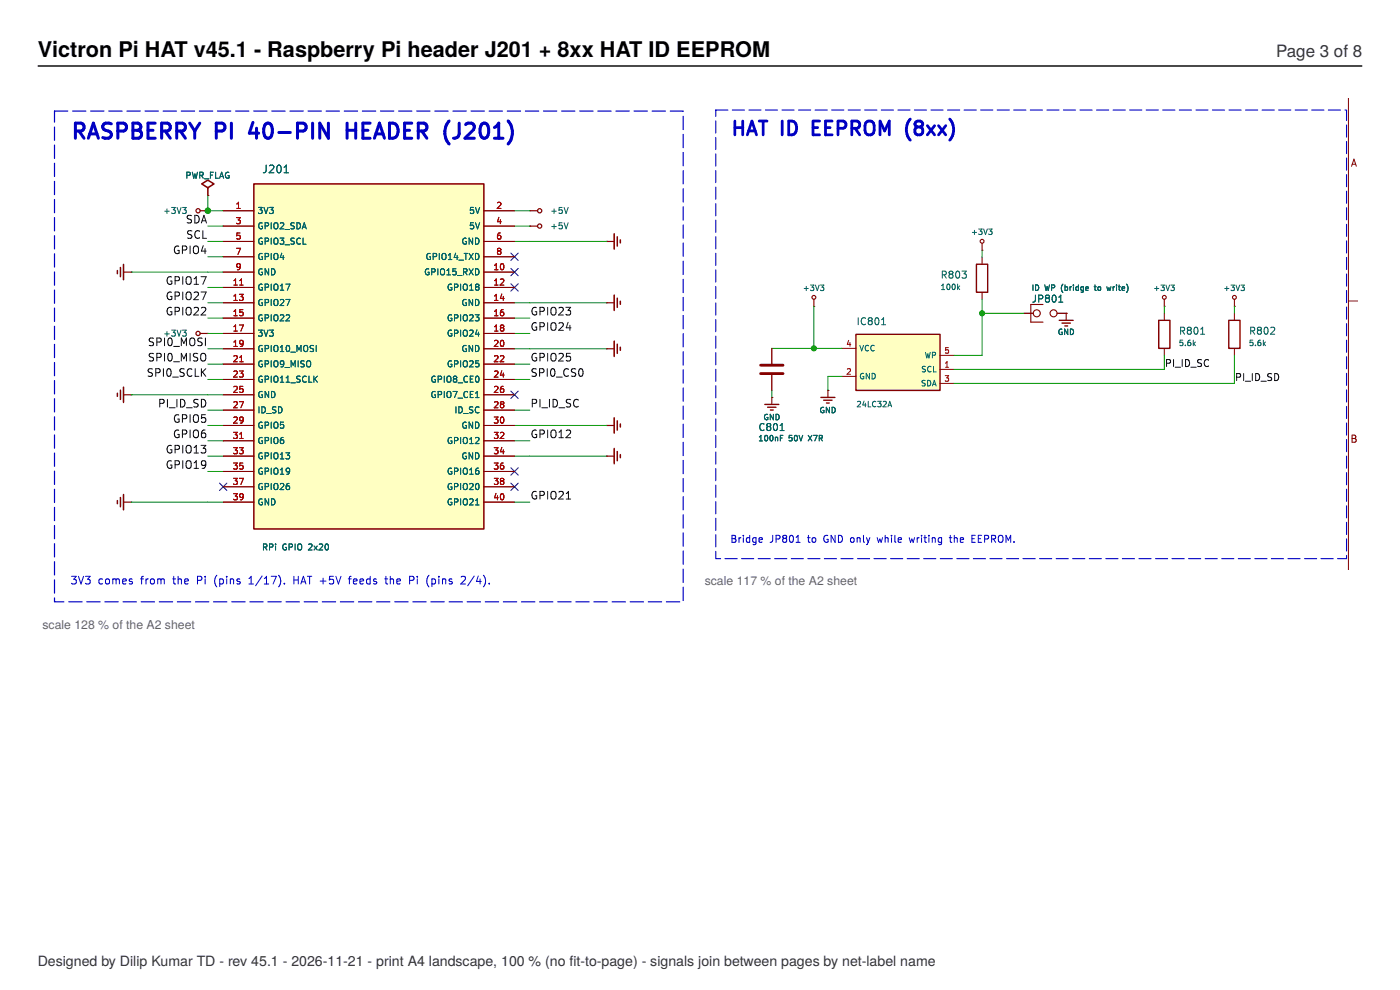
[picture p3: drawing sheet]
<svg xmlns="http://www.w3.org/2000/svg" width="297mm" height="210mm" viewBox="0 0 297 210" stroke-linecap="round" stroke-linejoin="round" font-family="sans-serif">
<defs><g id="words">
<text font-size="4.6" x="8" y="12">Victron Pi HAT v45.1 - Raspberry Pi header J201 + 8xx HAT ID EEPROM</text>
<text font-size="3.6" fill="#333" x="270.7" y="12">Page 3 of 8</text>
<text font-size="3" fill="#333" x="8" y="205">Designed by Dilip Kumar TD - rev 45.1 - 2026-11-21 - print A4 landscape, 100 % (no fit-to-page) - signals join between pages by net-label name</text>
<g font-size="2.6" fill="#666">
<text x="149.5" y="124">scale 117 % of the A2 sheet</text>
<text x="9" y="133.4">scale 128 % of the A2 sheet</text>
</g>
</g></defs>
<path d="M8 14h281" fill="none" stroke="#000" stroke-width=".3"/>
<path d="M24.9 83.4v.7M25.6 82.8v1.9M26.2 82.1v3.3M24.9 106.2v.6M25.6 105.5v2M26.2 104.9v3.2" fill="none" stroke="#840000" stroke-width=".32"/>
<path d="M26.2 83.7h1.6M26.2 106.5h1.6" fill="none" stroke="#840000" stroke-width=".26"/>
<path d="M27.8 83.7h.1M27.8 106.5h.1" fill="none" stroke="#840000" stroke-width=".21"/>
<path d="M53.9 39h48.7v73.2h-48.7z" fill="#ffffc2" stroke="#840000" stroke-width=".33"/>
<g fill="none" stroke="#840000" stroke-width=".21">
<path d="M286.1 20.9v100M286.7 35.3l.5-1.5 .5 1.5M286.9 34.8h.7M27.8 57.7h.1M44.1 44.7h.1M44.1 41.5h.1M47.3 44.7h6.6M47.3 57.7h6.6M47.3 48h6.6M47.3 51.2h6.6M47.3 54.5h6.6M102.6 44.7h6.6"/>
<path d="M102.6 57.7h6.6M102.6 48h6.6M102.6 51.2h6.6M102.6 54.5h6.6M112.4 48h.1M112.4 44.7h.1M128.7 51.2h.1M208.3 53.1h.1M208.3 54.6v1.5M44.1 70.7h.1M47.3 61h6.6M47.3 64.2h6.6"/>
<path d="M47.3 67.5h6.6M47.3 70.7h6.6M47.3 74h6.6M47.3 77.2h6.6M102.6 61h6.6M102.6 64.2h6.6M102.6 67.5h6.6M102.6 70.7h6.6M102.6 74h6.6M102.6 77.2h6.6M128.7 64.2h.1M128.7 74h.1"/>
<path d="M172.7 65h.1M208.3 62v1.5M217.3 66.5h1.9M224.3 66.5h1.9M226.2 66.5h.1M247 65h.1M247 66.5v1.4M247 73.9v1.5M261.9 65h.1M261.9 66.5v1.4M261.9 73.9v1.5M286.1 63.8h2"/>
<path d="M47.3 80.5h6.6M47.3 83.7h6.6M47.3 87h6.6M47.3 90.3h6.6M47.3 93.5h6.6M47.3 96.8h6.6M102.6 80.5h6.6M102.6 83.7h6.6M102.6 87h6.6M102.6 90.3h6.6M102.6 93.5h6.6M102.6 96.8h6.6"/>
<path d="M128.7 90.3h.1M128.7 96.8h.1M163.7 84.3h.1M175.6 82.8h.1M286.8 92.3h.5l.3 .3-.3 .4 .3 .2 .1 .3-.3 .3h-.6zM286.8 93h.5M47.3 100h6.6M47.3 103.3h6.6M47.3 106.5h6.6M102.6 100h6.6M102.6 103.3h6.6M102.6 106.5h6.6"/>
</g>
<g fill="none" stroke="#006464" stroke-width=".21">
<path d="M39.6 37.2l.6-.1 .1-.4-.7-.2v1.3M40.8 36.5l.3 1.3 .2-.9 .3 .9 .3-1.3M42.4 37.2l.6-.1 .1-.4-.7-.2v1.3M42.7 37.2l.4 .6M43.4 37.9h.9M44.6 37.1h.5M45.3 36.5h-.7v1.3M45.7 36.5v1.3h.6M46.6 37.8l.4-1.3 .4 1.3M46.7 37.4h.6M48.5 36.6a.58 .58 0 0 0-.7 .6 .58 .58 0 0 0 .8 .5v-.4h-.2M56.5 35v1.2a.52 .52 0 0 1-.6 .5"/>
<path d="M57.2 35.2l.6-.2 .2 .2 .1 .3-1 1.2h1M59 35.1l.1-.1a.87 .87 0 0 1 .6 .8 .87 .87 0 0 1-.6 .9 1.08 1.08 0 0 1-.1-1.6zM60.3 35.5l.4-.5v1.7M60.3 36.7h.9M34.9 44.8h1M35.4 44.3v1M36.4 44h.8l-.4 .5 .3 .1v.6l-.2 .1-.5-.1M37.6 44l.4 1.3 .4-1.3M38.7 44h.8l-.4 .5 .3 .1v.6l-.1 .1-.6-.1M54.8 44h.8l-.4 .5 .4 .1v.6l-.2 .1-.6-.1M55.6 57.1a.59 .59 0 0 0-.7 .6 .59 .59 0 0 0 .8 .5v-.4h-.3M55.6 47.3a.59 .59 0 0 0-.7 .6 .59 .59 0 0 0 .8 .5v-.4h-.3"/>
<path d="M55.6 50.6a.59 .59 0 0 0-.7 .6 .59 .59 0 0 0 .8 .5v-.5h-.3M55.6 53.8a.59 .59 0 0 0-.7 .6 .59 .59 0 0 0 .8 .5v-.4h-.3M56 44l.4 1.3 .5-1.3M56.2 47.9h.7v-.5l-.7-.1v1.3M56.2 51.2l.7-.1v-.5l-.7-.1v1.3M56.2 54.4h.7v-.5l-.7-.1v1.3M57 57v1.3l-.8-1.3v1.3M57.2 44h.8l-.5 .5 .4 .1v.6l-.2 .1-.5-.1M57.5 47.3v1.3M57.5 50.5v1.3M57.5 53.8v1.3M57.6 57a.66 .66 0 0 1 .8 .7 .66 .66 0 0 1-.8 .6z"/>
<path d="M58.2 47.4l.2-.1a.44 .44 0 0 1 .6 .4v.4a.43 .43 0 0 1-.5 .5 .43 .43 0 0 1-.4-.5zM58.2 50.7l.2-.2a.44 .44 0 0 1 .6 .4v.5a.43 .43 0 0 1-.5 .4 .43 .43 0 0 1-.4-.4zM58.2 53.9l.2-.1a.44 .44 0 0 1 .6 .4v.4a.43 .43 0 0 1-.5 .5 .43 .43 0 0 1-.4-.5zM59.4 50.5h.8l-.4 .5 .3 .1v.6l-.1 .1-.6-.1M59.5 47.4l.5-.1 .2 .3-.8 1h.8M59.8 53.7l-.3 .9h.8M60.1 54.2v.9M60.5 48.7h.9M60.5 51.9h.9M62.4 50.6l-.5-.1-.1 .1v.4l.5 .2 .1 .4-.2 .2-.5-.1M62.4 47.3h-.5l-.1 .1v.3l.5 .3 .1 .3-.2 .3-.5-.1M63 47.3a.66 .66 0 0 1 .7 .6 .66 .66 0 0 1-.7 .7z"/>
<path d="M63.7 50.6a.58 .58 0 0 0-.8 .6 .58 .58 0 0 0 .8 .5M64.1 48.6l.4-1.3 .5 1.3M64.2 48.2h.7M64.3 50.5v1.3h.6M91 57.1a.59 .59 0 0 0-.8 .6 .59 .59 0 0 0 .8 .5v-.4h-.2M91.3 53.8a.59 .59 0 0 0-.8 .6 .59 .59 0 0 0 .8 .5v-.4h-.2M91.6 57.7l.6-.1 .1-.5-.7-.1v1.3M91.9 54.4h.6l.1-.5-.7-.1v1.3M92.9 57v1.3M93.2 53.8v1.3M93.6 57.1l.2-.1a.44 .44 0 0 1 .5 .4v.5a.43 .43 0 0 1-.4 .4 .43 .43 0 0 1-.5-.4zM93.9 53.8h.2a.44 .44 0 0 1 .5 .4v.4a.43 .43 0 0 1-.4 .5 .43 .43 0 0 1-.4-.5z"/>
<path d="M94.8 58.3h.7M94.8 57.4l.4-.4v1.3M95.1 55.1h.8M95.1 54.1l.4-.3v1.3M96.7 53.7l-.3 .9h.8M96.7 57h-.6l-.1 .6h.7v.6l-.2 .1-.5-.1M97 54.2v.9M97 58.4h1M97.3 55.2h1M98.3 57.7l.7-.1v-.5l-.7-.1v1.3M98.5 53.8h.7M98.6 57.7l.5 .6"/>
<path d="M98.8 53.8v1.3M98.9 50.6a.59 .59 0 0 0-.8 .6 .59 .59 0 0 0 .9 .5v-.5h-.3M99.5 57l.9 1.3M99.5 53.8l.9 1.3M100.3 50.5v1.3l-.8-1.3v1.3M100.4 57l-.9 1.3M100.4 53.8l-.9 1.3M100.4 44h-.6v.6h.6v.6l-.1 .1-.5-.1M100.4 47.3h-.6v.6l.6-.1v.6l-.1 .2-.5-.2M100.9 57a.66 .66 0 0 1 .7 .7 .66 .66 0 0 1-.7 .6zM100.9 50.5a.66 .66 0 0 1 .7 .7 .66 .66 0 0 1-.7 .6zM100.9 53.8a.66 .66 0 0 1 .7 .6 .66 .66 0 0 1-.7 .7z"/>
<path d="M100.9 44l.4 1.3 .4-1.3M100.9 47.3l.4 1.3 .4-1.3M117.1 44.8h.9M117.1 48.1h.9M117.5 44.3v1M117.5 47.6v.9M119.2 44h-.6v.6h.6v.6l-.1 .1-.5-.1M119.2 47.3h-.6v.6l.6-.1v.6l-.1 .1-.5-.1M119.7 47.3l.4 1.2 .4-1.2M119.7 44l.4 1.3 .4-1.3M199.9 58.3l.7-.1 .2-.2-.1-.3-.8-.2v1.5M200.3 58.3l.5 .7"/>
<path d="M201.6 58.2l-.3-.3 .3-.4 .4 .1 .2 .2-.3 .4M201.6 58.2l-.3 .2 .1 .5 .2 .1 .4-.1 .2-.2-.1-.4-.2-.1M201.6 58.2h.3M202.9 57.6l.2-.1a.79 .79 0 0 1 .5 .8 .79 .79 0 0 1-.5 .7 .99 .99 0 0 1-.2-1.4zM204.1 57.5h.9l-.5 .6 .4 .1v.7l-.2 .1-.6-.1M206.3 49.3h.9M206.7 48.9v.8M207.6 48.6h.7l-.3 .4 .3 .1v.5l-.2 .1-.5-.1M208.7 48.6l.4 1.1 .4-1.1M209.7 48.6h.8l-.4 .4 .3 .1v.5l-.2 .1-.5-.1M34.9 70.8h1M35.4 70.3v1"/>
<path d="M36.4 70h.8l-.4 .5 .3 .1v.6l-.2 .1-.5-.1M37.6 70l.4 1.3 .4-1.3M38.7 70h.8l-.4 .5 .3 .1v.6l-.1 .1-.6-.1M54.8 70h.8l-.4 .5 .4 .1v.6l-.2 .1-.6-.1M55.6 60.3a.59 .59 0 0 0-.7 .6 .59 .59 0 0 0 .8 .5v-.4h-.3M55.6 63.6a.59 .59 0 0 0-.7 .6 .59 .59 0 0 0 .8 .5v-.4h-.3M55.6 66.8a.59 .59 0 0 0-.7 .6 .59 .59 0 0 0 .8 .5v-.4h-.3M55.6 73.3a.59 .59 0 0 0-.7 .6 .59 .59 0 0 0 .8 .6v-.5h-.3M55.6 76.6a.59 .59 0 0 0-.7 .6 .59 .59 0 0 0 .8 .5v-.4h-.3M55.6 79.8a.59 .59 0 0 0-.7 .6 .59 .59 0 0 0 .8 .6v-.5h-.3M56 70l.4 1.3 .5-1.3M56.2 60.9h.7v-.5l-.7-.1v1.3"/>
<path d="M56.2 64.2l.7-.1v-.5l-.7-.1v1.3M56.2 67.5l.7-.1v-.5l-.7-.1v1.3M56.2 74l.7-.1v-.5l-.7-.1v1.3M56.2 77.2l.7-.1v-.4l-.7-.2v1.3M57.2 70h.8l-.5 .5 .4 .1v.6l-.2 .1-.5-.1M57.5 60.3v1.3M57.5 63.5v1.3M57.5 66.8v1.3M57.5 73.3v1.3M57.5 76.5v1.3M57.5 79.8v1.3M58.2 60.4l.2-.1a.44 .44 0 0 1 .6 .4v.4a.43 .43 0 0 1-.5 .5 .43 .43 0 0 1-.4-.5z"/>
<path d="M58.2 63.7l.2-.2a.44 .44 0 0 1 .6 .4v.5a.43 .43 0 0 1-.5 .4 .43 .43 0 0 1-.4-.4zM58.2 67l.2-.2a.44 .44 0 0 1 .6 .4v.4a.43 .43 0 0 1-.5 .5 .43 .43 0 0 1-.4-.5zM58.2 73.5l.2-.2a.44 .44 0 0 1 .6 .4v.4a.43 .43 0 0 1-.5 .5 .43 .43 0 0 1-.4-.5zM58.2 76.7l.2-.2a.44 .44 0 0 1 .6 .5v.4a.43 .43 0 0 1-.5 .4 .43 .43 0 0 1-.4-.4zM58.2 80l.2-.2a.44 .44 0 0 1 .6 .4v.4a.43 .43 0 0 1-.5 .5 .43 .43 0 0 1-.4-.5zM59.5 61.6h.7M59.5 60.6l.3-.3v1.3M59.5 73.6l.3-.3v1.3M59.5 63.6l.5-.1 .2 .4-.8 .9h.8M59.5 66.9l.5-.1 .2 .3-.8 1h.8M59.5 74.6h.7M60.2 77.1l-.2 .2h-.4l-.1-.6 .5-.2 .2 .3-.1 .7-.1 .3h-.4"/>
<path d="M60.5 78h.9M60.6 60.3h.9l-.5 1.3M60.6 63.5h.9l-.5 1.3M60.7 66.9l.5-.1 .2 .3-.8 1h.8M60.8 73.4l.2-.1a.69 .69 0 0 1 .5 .6 .69 .69 0 0 1-.5 .7l-.3-.5zM61.7 74.7h1M61.8 77.8v-1.3l.4 1 .4-1v1.3M63 74.6v-1.3l.4 .9 .5-.9v1.3M63.2 76.5v1.3M63.7 79.8h-.5l-.2 .1v.4l.6 .2 .1 .3-.3 .3-.5-.1M64.5 73.5l.2-.2a.44 .44 0 0 1 .6 .4v.4a.43 .43 0 0 1-.4 .5 .43 .43 0 0 1-.5-.5zM64.5 76.6l-.5-.1-.2 .3 .1 .3 .6 .2v.4l-.2 .1h-.5"/>
<path d="M65 79.9a.58 .58 0 0 0-.8 .5 .58 .58 0 0 0 .8 .6M65.1 76.7l.3-.2a.44 .44 0 0 1 .5 .5v.4a.43 .43 0 0 1-.4 .4 .43 .43 0 0 1-.5-.4zM65.5 79.8v1.3h.7M66.5 73.3h-.5l-.2 .1v.4l.6 .2 .1 .3-.2 .3-.5-.1M66.6 79.8v1.3M67.1 73.3v1.3M67.3 79.8l-.7 .7M92.3 79.8a.59 .59 0 0 0-.7 .6 .59 .59 0 0 0 .8 .6v-.5h-.3M94.2 79.8v1.3M94.9 80l.2-.2a.44 .44 0 0 1 .6 .4v.4a.43 .43 0 0 1-.5 .5 .43 .43 0 0 1-.4-.5zM95.8 60.3a.59 .59 0 0 0-.8 .6 .59 .59 0 0 0 .9 .5v-.4h-.3M95.8 66.8a.59 .59 0 0 0-.8 .6 .59 .59 0 0 0 .9 .5v-.4h-.3"/>
<path d="M95.8 70.1a.59 .59 0 0 0-.8 .6 .59 .59 0 0 0 .9 .5v-.4h-.3M95.8 76.6a.59 .59 0 0 0-.8 .6 .59 .59 0 0 0 .9 .5v-.4h-.3M96.4 60.9h.6l.1-.5-.7-.1v1.3M96.4 67.5l.6-.1 .1-.5-.7-.1v1.3M96.4 70.7l.6-.1 .1-.5-.7-.1v1.3M96.4 77.2l.6-.1 .1-.4-.7-.2v1.3M97.7 60.3v1.3M97.7 66.8v1.3M97.7 70v1.3M97.7 76.5v1.3M98.5 66.8h.1a.44 .44 0 0 1 .5 .4v.4a.43 .43 0 0 1-.4 .5 .43 .43 0 0 1-.4-.5zM98.5 60.3h.1a.44 .44 0 0 1 .5 .4v.4a.43 .43 0 0 1-.4 .5 .43 .43 0 0 1-.4-.5z"/>
<path d="M98.5 70.1l.1-.1a.44 .44 0 0 1 .5 .5v.4a.43 .43 0 0 1-.4 .4 .43 .43 0 0 1-.4-.4zM98.5 76.6l.1-.1a.44 .44 0 0 1 .5 .5v.4a.43 .43 0 0 1-.4 .4 .43 .43 0 0 1-.4-.4zM98.9 63.6a.59 .59 0 0 0-.8 .6 .59 .59 0 0 0 .9 .5v-.4h-.3M98.9 73.3a.59 .59 0 0 0-.8 .6 .59 .59 0 0 0 .9 .6v-.5h-.3M99.2 79.9a.58 .58 0 0 0-.8 .5 .58 .58 0 0 0 .8 .6M99.6 61.6h.8M99.6 60.6l.4-.3v1.3M99.6 66.9l.5-.1 .3 .3-.8 1h.8M99.6 70.1l.5-.1 .3 .4-.8 .9h.8M99.6 76.7l.5-.2 .3 .4-.8 .9h.8M100.3 63.5v1.3l-.8-1.3v1.3M100.3 73.3v1.3l-.8-1.3v1.3"/>
<path d="M100.4 79.8h-.6v1.3h.6M100.8 66.8h.8l-.4 .5 .4 .1v.5l-.2 .2-.6-.2M100.9 63.5a.66 .66 0 0 1 .7 .7 .66 .66 0 0 1-.7 .6zM100.9 73.3a.66 .66 0 0 1 .7 .6 .66 .66 0 0 1-.7 .7zM101.1 79.8h.1a.7 .7 0 0 1 .4 .6 .7 .7 0 0 1-.4 .7 .86 .86 0 0 1-.1-1.3zM101.1 60.8l-.2-.2 .2-.3h.4l.1 .2-.2 .3M101.1 60.8l-.2 .3v.2l.2 .3 .4-.1 .1-.2v-.4l-.2-.1M101.1 60.8h.3M101.2 70l-.3 .9h.8M101.5 70.5v.8M101.6 76.5h-.7v.6h.6l.1 .6-.2 .1-.5-.1M170.6 61.2h.9"/>
<path d="M171 60.8v.8M171.9 60.5h.8l-.4 .4 .3 .1v.5l-.2 .1-.5-.1M173 60.5l.4 1.1 .4-1.1M174.1 60.5h.7l-.4 .4 .3 .1v.5l-.1 .1-.5-.1M199.7 61.4h.7M199.7 60.6l.4-.3v1.1M201 60.4l.1-.1a.63 .63 0 0 1 .4 .5 .63 .63 0 0 1-.4 .6l-.2-.4zM202.1 60.4l.2-.1a.62 .62 0 0 1 .4 .5 .62 .62 0 0 1-.4 .6l-.3-.4zM203.1 60.3v1.1M203.3 61l.3 .4M203.6 60.7l-.5 .4M219.1 60.4v1.2"/>
<path d="M219.7 62.6l-.1 1.3-.5 .2M219.7 60.4a.59 .59 0 0 1 .7 .6 .59 .59 0 0 1-.7 .6zM220.4 63.4l.7-.1 .1-.2-.1-.4-.7-.1v1.5M221.6 60.4l.3 1.2 .2-.8 .3 .8 .2-1.2M222.1 63.2l-.3 .3 .1 .5 .2 .1h.2l.3-.3v-.3l-.3-.3M222.1 63.2l-.3-.2 .3-.4 .4 .1 .1 .2-.3 .3M222.1 63.2h.2M223.1 61h.5l.1-.5-.6-.1v1.2M223.3 62.7l.3-.1a.79 .79 0 0 1 .5 .8 .79 .79 0 0 1-.5 .7l-.4-.6zM224.6 64.1h.9M224.6 63l.4-.4v1.5M225.3 69.9a.53 .53 0 0 0-.7 .5 .53 .53 0 0 0 .7 .5v-.4h-.2"/>
<path d="M225.5 60.3a1.34 1.34 0 0 0 0 1.8M225.9 60.9l.4-.1 .2 .2-.1 .6h-.5M225.9 60.4v1.2M226.5 69.8v1.2l-.7-1.2v1.2M227 60.8v.8M227.1 69.8a.59 .59 0 0 1 .7 .6 .59 .59 0 0 1-.7 .6zM227.3 60.8l-.3 .2M227.7 60.4v.1M227.7 60.8v.8M228.8 60.9l-.4-.1-.2 .2 .1 .6h.5M228.8 60.4v1.2M229.8 60.9l-.3-.1-.2 .2 .1 .6h.4"/>
<path d="M229.8 60.8v1l-.2 .2-.3-.1M230.3 61.2l.6-.1-.1-.2-.3-.1-.2 .2 .1 .6h.4M232.1 60.8h.5M232.3 60.4v1l.3 .2M233 60.9l.3-.1 .2 .2v.4l-.2 .2-.4-.2zM234.8 60.8l.2 .8 .2-.6 .3 .6 .2-.8M236.1 60.8v.8M236.5 60.8l-.4 .2M236.9 60.4v.1M236.9 60.8v.8M237.3 60.8h.4M237.4 60.4v1l.3 .2"/>
<path d="M238 61.2l.6-.1-.1-.2-.3-.1-.2 .2 .1 .6h.4M239 60.3a1.34 1.34 0 0 1 0 1.8M244.9 61.2h.9M245.4 60.8v.8M246.3 60.5h.7l-.4 .4 .3 .1v.5l-.1 .1-.5-.1M247.3 60.5l.4 1.1 .4-1.1M248.4 60.5h.7l-.4 .4 .4 .1v.5l-.2 .1-.5-.1M250.5 70.2l.7-.1 .1-.2-.1-.3-.7-.2v1.5M250.8 70.2l.5 .7M250.9 72.2h-.5l-.1 .5h.6v.5l-.2 .1-.4-.1M251.5 73.2v.1M252.2 70l-.3 .3v.3l.3 .3h.2l.3-.3v-.4l-.3-.2"/>
<path d="M252.2 70l-.3-.2 .3-.4 .4 .1 .1 .2-.3 .3M252.2 70h.2M252.5 72.2h-.3l-.2 .2v.7l.2 .2 .4-.1-.1-.5-.3-.1-.2 .2M253.1 72.2v1.1M253.3 72.9l.3 .4M253.5 69.5l.1-.1a.79 .79 0 0 1 .6 .8 .79 .79 0 0 1-.6 .7 .99 .99 0 0 1-.1-1.4zM253.6 72.5l-.5 .5M254.7 70.9h.9M254.7 69.8l.4-.4v1.5M259.8 61.2h.9M260.3 60.8v.8M261.1 60.5h.8l-.4 .4 .3 .1v.5l-.2 .1-.5-.1"/>
<path d="M262.2 60.5l.4 1.1 .4-1.1M263.3 60.5h.7l-.4 .4 .3 .1v.5l-.1 .1-.5-.1M265.3 70.2l.7-.1 .2-.2-.1-.3-.8-.2v1.5M265.7 70.2l.5 .7M265.8 72.2h-.6v.5h.5l.1 .5-.2 .1-.4-.1M266.3 73.2v.1M267 70l-.3 .3 .1 .5 .2 .1h.3l.3-.3v-.3l-.3-.3M267 70l-.3-.2 .3-.4 .5 .1 .1 .2-.3 .3M267 70h.3M267.4 72.2h-.3l-.2 .2-.1 .7 .3 .2 .4-.1-.1-.5-.3-.1-.3 .2M268 72.2v1.1M268.1 72.9l.4 .4"/>
<path d="M268.3 69.6l.2-.2a.79 .79 0 0 1 .5 .8 .79 .79 0 0 1-.5 .7l-.3-.6zM268.5 72.5l-.5 .5M269.6 69.6l.5-.2 .3 .4-.9 1.1h.9M54.9 86.3v1.3M55.6 86.3a.66 .66 0 0 1 .7 .6 .66 .66 0 0 1-.7 .7zM55.6 83.1a.59 .59 0 0 0-.7 .6 .59 .59 0 0 0 .8 .5v-.4h-.3M55.6 89.6a.59 .59 0 0 0-.7 .6 .59 .59 0 0 0 .8 .5v-.4h-.3M55.6 92.9a.59 .59 0 0 0-.7 .6 .59 .59 0 0 0 .8 .5v-.5h-.3M55.6 96.1a.59 .59 0 0 0-.7 .6 .59 .59 0 0 0 .8 .5v-.4h-.3M55.6 99.4a.59 .59 0 0 0-.7 .6 .59 .59 0 0 0 .8 .5v-.5h-.3M56.2 80.5l.7-.1v-.5l-.7-.1v1.3M56.2 90.2h.7v-.5l-.7-.2v1.3"/>
<path d="M56.2 93.5l.7-.1v-.5l-.7-.1v1.3M56.2 96.7h.7v-.5l-.7-.2v1.3M56.2 100l.7-.1v-.5l-.7-.1v1.3M56.6 87.7h.9M57 83v1.3l-.8-1.3v1.3M57.5 89.5v1.3M57.5 92.8v1.3M57.5 96v1.3M57.5 99.3v1.3M57.6 83a.66 .66 0 0 1 .8 .7 .66 .66 0 0 1-.8 .6zM58.2 89.7l.2-.2a.44 .44 0 0 1 .6 .5v.4a.43 .43 0 0 1-.5 .5 .43 .43 0 0 1-.4-.5zM58.2 93l.2-.2a.44 .44 0 0 1 .6 .4v.5a.43 .43 0 0 1-.5 .4 .43 .43 0 0 1-.4-.4z"/>
<path d="M58.2 96.2l.2-.2a.44 .44 0 0 1 .6 .5v.4a.43 .43 0 0 1-.5 .5 .43 .43 0 0 1-.4-.5zM58.2 99.5l.2-.2a.44 .44 0 0 1 .6 .4v.5a.43 .43 0 0 1-.5 .4 .43 .43 0 0 1-.4-.4zM58.5 86.3h-.5l-.2 .2 .1 .3 .6 .3v.4l-.2 .1-.5-.1M59.1 86.3a.66 .66 0 0 1 .7 .6 .66 .66 0 0 1-.7 .7zM59.5 80.2l.3-.4v1.3M59.5 96.4l.3-.4v1.3M59.5 99.7l.3-.4v1.3M59.5 81.1h.7M59.5 97.3h.7M60.1 92.8l-.4 .1-.2 .2v.7l.2 .3 .4-.1v-.6l-.4-.1-.2 .2M60.1 89.5h-.6v.7l.6-.1v.6l-.1 .1-.5-.1M60.6 96h.8l-.4 .5 .4 .2v.5l-.2 .1-.6-.1"/>
<path d="M60.7 80.2l.4-.4v1.3M60.7 81.1h.7M61.4 99.9l-.2 .2-.4-.1v-.6l.4-.1 .2 .2v.8l-.2 .2-.4 .1M61.7 81.2h1M66.8 80.3l.5 .8M92.3 83.1a.59 .59 0 0 0-.7 .6 .59 .59 0 0 0 .8 .5v-.4h-.3M92.9 80.5l.7-.1v-.5l-.7-.1v1.3M92.9 83.7h.7v-.5l-.7-.2v1.3M94.2 83v1.3M94.9 83.2l.2-.2a.44 .44 0 0 1 .6 .5v.4a.43 .43 0 0 1-.5 .5 .43 .43 0 0 1-.4-.5zM95.8 92.9a.59 .59 0 0 0-.8 .6 .59 .59 0 0 0 .9 .5v-.5h-.3M95.8 99.4a.59 .59 0 0 0-.8 .6 .59 .59 0 0 0 .9 .5v-.5h-.3"/>
<path d="M96.1 83h.9l-.6 1.3M96.4 93.5l.6-.1 .1-.5-.7-.1v1.3M96.4 100l.6-.1 .1-.5-.7-.1v1.3M96.4 80.3l-.2 .3v.2l.2 .3h.3l.2-.3-.1-.3-.1-.2M96.4 80.3l-.2-.2 .2-.3h.3l.2 .2-.2 .3M96.4 80.3h.3M96.7 86.3v1.3M97.2 81.2h1M97.2 84.5h1M97.3 86.3a.66 .66 0 0 1 .8 .6 .66 .66 0 0 1-.8 .7zM97.7 92.8v1.3M97.7 99.3v1.3"/>
<path d="M98.3 93l.3-.2a.44 .44 0 0 1 .5 .4v.5a.43 .43 0 0 1-.4 .4 .43 .43 0 0 1-.4-.4zM98.3 99.5l.3-.2a.44 .44 0 0 1 .5 .4v.5a.43 .43 0 0 1-.4 .4 .43 .43 0 0 1-.4-.4zM98.3 87.7h1M98.9 89.6a.59 .59 0 0 0-.8 .6 .59 .59 0 0 0 .9 .5v-.4h-.3M98.9 96.1a.59 .59 0 0 0-.8 .6 .59 .59 0 0 0 .9 .5v-.4h-.3M99.2 83.2a.58 .58 0 0 0-.8 .5 .58 .58 0 0 0 .8 .5M99.6 93.2l.4-.4v1.3M99.6 99.7l.4-.4v1.3M99.6 94.1h.8M99.8 80.4h.4M99.8 83.7h.4M100.3 89.5v1.3l-.8-1.3v1.3"/>
<path d="M100.3 96v1.3l-.8-1.3v1.3M100.3 86.3h-.5l-.2 .1v.4l.6 .2 .1 .3-.2 .3-.5-.1M100.4 83h-.6v1.3h.6M100.9 89.5a.66 .66 0 0 1 .7 .7 .66 .66 0 0 1-.7 .6zM100.9 96a.66 .66 0 0 1 .7 .7 .66 .66 0 0 1-.7 .6zM100.9 92.9l.5-.1 .2 .4-.8 .9h.8M100.9 84.3h.7M100.9 83.4l.4-.4v1.3M101.5 99.3l-.4 .1-.2 .2v.8l.2 .2 .5-.1-.1-.6-.4-.1-.2 .2M101.6 86.4a.58 .58 0 0 0-.8 .5 .58 .58 0 0 0 .8 .6M162.8 87.9a.53 .53 0 0 0-.6 .6 .53 .53 0 0 0 .7 .4v-.4h-.2M164.1 87.9v1.1l-.7-1.1v1.1"/>
<path d="M164.6 87.9a.59 .59 0 0 1 .7 .6 .59 .59 0 0 1-.7 .5zM174.7 86.4a.53 .53 0 0 0-.6 .6 .53 .53 0 0 0 .7 .5v-.4h-.2M176 86.4v1.2l-.7-1.2v1.2M176.5 86.4a.59 .59 0 0 1 .7 .6 .59 .59 0 0 1-.7 .6zM55.6 102.6a.59 .59 0 0 0-.7 .6 .59 .59 0 0 0 .8 .5v-.4h-.3M55.6 105.9a.59 .59 0 0 0-.7 .6 .59 .59 0 0 0 .8 .5v-.5h-.3M55.9 116.1l.6-.1 .1-.5-.7-.1v1.3M56.2 116.1l.4 .6M56.2 103.2h.7v-.5l-.7-.1v1.3M57 105.8v1.3l-.8-1.3v1.3M57.2 116.1l.6-.1v-.5l-.6-.1v1.3M57.5 102.6v1.3"/>
<path d="M57.6 105.8a.66 .66 0 0 1 .8 .7 .66 .66 0 0 1-.8 .6zM58.2 102.7l.2-.1a.44 .44 0 0 1 .6 .4v.4a.43 .43 0 0 1-.5 .5 .43 .43 0 0 1-.4-.5zM58.5 115.4v.1M58.5 115.8v.9M59.5 102.7l.5-.1 .2 .3-.8 1h.8M59.5 100.6h.7M60.7 115.4a.58 .58 0 0 0-.7 .6 .58 .58 0 0 0 .8 .5v-.4h-.3M61.3 102.6h-.3l-.2 .3-.1 .7 .3 .3 .4-.2-.1-.6-.3-.1-.3 .3M61.3 116.1l.6-.1 .1-.5-.7-.1v1.3M62.6 115.4v1.3M63.2 115.6l.3-.2a.43 .43 0 0 1 .5 .4v.4a.43 .43 0 0 1-.4 .5 .43 .43 0 0 1-.4-.5zM65.5 115.5l.5-.1 .2 .3-.8 1h.8"/>
<path d="M66.6 115.8l.7 .9M67.3 115.8l-.7 .9M67.7 115.5l.5-.1 .3 .3-.8 1h.8M69.1 115.5l.2-.1a.68 .68 0 0 1 .4 .6 .68 .68 0 0 1-.4 .7l-.4-.5zM95.8 102.6a.59 .59 0 0 0-.8 .6 .59 .59 0 0 0 .9 .5v-.4h-.3M95.8 105.9a.59 .59 0 0 0-.8 .6 .59 .59 0 0 0 .9 .5v-.5h-.3M96.4 103.2h.6l.1-.5-.7-.1v1.3M96.4 106.5l.6-.1 .1-.5-.7-.1v1.3M97.7 102.6v1.3M97.7 105.8v1.3M98.3 102.7l.3-.1a.44 .44 0 0 1 .5 .4v.4a.43 .43 0 0 1-.4 .5 .43 .43 0 0 1-.4-.5zM98.3 106l.3-.2a.44 .44 0 0 1 .5 .4v.5a.43 .43 0 0 1-.4 .4 .43 .43 0 0 1-.4-.4z"/>
<path d="M99.6 102.7l.5-.1 .3 .3-.8 1h.8M99.6 105.9l.5-.1 .3 .4-.8 .9h.8M99.6 100.6h.8M100.9 106.2l.4-.4v1.3M100.9 107.1h.7M101.1 102.6h.1a.7 .7 0 0 1 .4 .6 .7 .7 0 0 1-.4 .7 .87 .87 0 0 1-.1-1.3z"/>
</g>
<g fill="none" stroke="#a90000" stroke-width=".21">
<path d="M49.6 59.5l.4-.3v1.3M50.2 46.2h.8l-.5 .5 .4 .1v.5l-.2 .2-.5-.2M50.2 52.7h.8l-.5 1.3M50.2 44.2h.8M50.2 43.3l.4-.4v1.3M50.8 59.5l.4-.3v1.3M50.9 49.4h-.6l-.1 .6h.6l.1 .6-.2 .1-.5-.1M51 56.5l-.3 .2h-.3l-.1-.7 .4-.1 .3 .3-.1 .7-.2 .3h-.3M104.9 57.2h.8M104.9 56.3l.4-.4v1.3M104.9 59.5l.4-.3v1.3M105.5 43l.5-.1 .3 .4-.8 .9h.8"/>
<path d="M105.8 53.2l-.3-.2 .3-.3h.2l.3 .2-.3 .3M105.8 53.2l-.3 .3v.2l.3 .3 .3-.1 .2-.2-.1-.3-.2-.2M105.8 53.2h.2M105.8 46.1l-.3 .9h.8M106.1 59.3l.5-.1 .3 .3-.8 1h.8M106.1 46.6v.9M106.1 49.4l-.3 .1-.2 .2-.1 .8 .3 .2 .4-.1-.1-.6-.3-.1-.3 .3M106.3 56l.2-.1a.69 .69 0 0 1 .4 .7 .69 .69 0 0 1-.4 .6l-.4-.5zM49.6 60.5h.8M49.6 62.8l.4-.4v1.3M49.6 66.1l.4-.4v1.3M49.6 69.3l.4-.4v1.3"/>
<path d="M49.6 72.6l.4-.4v1.3M49.6 63.7h.8M49.6 67h.8M49.6 70.2h.8M49.6 73.5h.8M49.6 75.6l.5-.2 .3 .4-.9 .9h.9M49.6 78.8l.5-.1 .3 .4-.9 .9h.9M50.8 62.4h.8l-.4 .5 .3 .1v.6l-.2 .1-.5-.1M50.8 78.7h.8l-.4 .5 .3 .1v.6l-.2 .1-.5-.1M50.8 68.9h.9l-.6 1.3M50.8 60.5h.8M50.8 75.8l.4-.4v1.3"/>
<path d="M50.8 76.7h.8M51.5 65.7h-.6l-.1 .6 .7-.1v.7l-.2 .1-.5-.1M51.6 72.7l-.3 .3-.3-.1-.1-.6 .4-.1 .3 .2-.1 .8-.2 .2-.3 .1M104.9 62.8l.4-.4v1.3M104.9 66.1l.4-.4v1.3M104.9 69.3l.4-.4v1.3M104.9 60.5h.8M104.9 63.7h.8M104.9 67h.8M104.9 70.2h.8M104.9 72.3l.5-.1 .3 .4-.9 .9h.9M104.9 75.6l.5-.2 .3 .4-.9 .9h.9"/>
<path d="M104.9 78.8l.5-.1 .3 .4-.9 .9h.9M106.1 75.6l.5-.2 .3 .4-.8 .9h.8M106.3 72.3l.2-.1a.69 .69 0 0 1 .4 .6 .69 .69 0 0 1-.4 .7l-.4-.5zM106.4 69.5l-.3-.3 .3-.3h.2l.3 .3-.3 .3M106.4 69.5l-.3 .2 .1 .4 .2 .1h.4l.1-.2v-.3l-.3-.2M106.4 69.5h.2M106.5 62.4l-.4 .9h.9M106.5 78.6l-.4 1h.9M106.8 65.7h-.4l-.2 .3-.1 .7 .3 .3 .4-.1v-.7h-.4l-.3 .2M106.8 62.9v.8M106.8 79.1v.9M49.5 98.2h.9l-.5 .5 .4 .1v.6l-.2 .1-.6-.1"/>
<path d="M49.5 91.7h.9l-.5 .5 .4 .1v.6l-.2 .1-.6-.1M49.5 95h.9l-.5 .5 .4 .1v.5l-.2 .2-.6-.2M49.6 82.1l.5-.2 .3 .4-.9 .9h.9M49.6 85.3l.5-.1 .3 .4-.9 .9h.9M49.6 88.6l.5-.1 .3 .3-.9 1h.9M50.8 95h.8l-.4 .5 .3 .1v.5l-.2 .2-.5-.2M50.8 85.2h.9l-.6 1.3M50.8 92.1l.4-.4v1.3M50.8 93h.8M51.5 81.9h-.6l-.1 .7 .7-.1v.6l-.2 .1-.5-.1M51.5 98.2h-.6l-.1 .6h.7v.6l-.2 .1-.5-.1M51.6 89l-.3 .3-.3-.1-.1-.6 .4-.1 .3 .2-.1 .7-.2 .3-.3 .1"/>
<path d="M104.8 88.5h.9l-.5 .4 .4 .2v.5l-.2 .2-.6-.2M104.8 91.7h.9l-.5 .5 .4 .1v.6l-.2 .1-.6-.1M104.8 95h.9l-.5 .5 .4 .1v.5l-.2 .2-.6-.2M104.8 98.2h.9l-.5 .5 .4 .1v.6l-.2 .1-.6-.1M104.9 82.1l.5-.2 .3 .4-.9 .9h.9M104.9 85.3l.5-.1 .3 .4-.9 .9h.9M106.1 91.8l.5-.1 .3 .4-.8 .9h.8M106.3 88.6l.2-.1a.7 .7 0 0 1 .4 .6 .7 .7 0 0 1-.4 .7l-.4-.5zM106.4 85.8l-.3-.3 .3-.3 .4 .1 .1 .1-.3 .4M106.4 85.8l-.3 .2 .1 .4 .2 .1h.2l.3-.2-.1-.4-.2-.1M106.4 85.8h.2M106.5 94.9l-.4 .9h.9"/>
<path d="M106.8 81.9l-.4 .1-.2 .3-.1 .7 .3 .2 .4-.1v-.6l-.4-.1-.3 .3M106.8 98.2l-.4 .1-.2 .2-.1 .8 .3 .2 .4-.1v-.6l-.4-.1-.3 .3M106.8 95.4v.9M49.5 101.5h.9l-.5 .5 .4 .1v.5l-.2 .2-.6-.2M49.5 104.7h.9l-.5 .5 .4 .1v.6l-.2 .1-.6-.1M50.8 101.5h.9l-.6 1.3M51.6 105.3l-.3 .2h-.3l-.1-.7 .4-.1 .3 .3-.1 .7-.2 .3h-.3M104.8 101.5h.9l-.5 .5 .4 .1v.5l-.2 .2-.6-.2M105.2 104.7l-.3 .9h.8M105.5 105.2v.8M106.3 104.8l.2-.1a.69 .69 0 0 1 .4 .7 .69 .69 0 0 1-.4 .6l-.4-.5zM106.4 102l-.3-.2 .3-.3h.2l.3 .2-.3 .3"/>
<path d="M106.4 102l-.3 .3 .1 .3 .2 .2h.2l.3-.3-.1-.4-.2-.1M106.4 102h.2"/>
</g>
<g fill="none" stroke="#840000" stroke-width=".26">
<path d="M26.2 57.7h1.6M42.5 44.7h1.6M112.4 44.7h1.6M112.4 48h1.6M128.7 51.2h1.6M42.5 70.7h1.6M128.7 64.2h1.6M128.7 74h1.6M128.7 90.3h1.6M128.7 96.8h1.6"/>
<circle cx="42" cy="44.7" r=".45"/>
<circle cx="114.5" cy="44.7" r=".45"/>
<circle cx="114.5" cy="48" r=".45"/>
<circle cx="42" cy="70.7" r=".45"/>
</g>
<path d="M44.1 39.8l1.3-.8-1.3-.8-1.3 .8 1.3 .8v1.7" fill="none" stroke="#840000" stroke-width=".33"/>
<g fill="none" stroke="#840000" stroke-width=".32">
<path d="M24.9 57.4v.6M25.6 56.7v2M26.2 56.1v3.2M130.3 49.6v3.2M131 50.2v2M131.6 50.9v.6M130.3 62.6v3.3M130.3 72.4v3.2M131 63.2v2M131 73v2M131.6 63.9v.7M131.6 73.7v.6"/>
<path d="M130.3 88.6v3.3M130.3 95.1v3.3M131 89.3v1.9M131 95.8v1.9M131.6 89.9v.7M131.6 96.4v.7"/>
</g>
<g fill="none" stroke="#0f0f0f" stroke-width=".21">
<path d="M36.4 58.8a.76 .76 0 0 0-1 .7 .76 .76 0 0 0 1 .7l.1-.6h-.4M37.1 59.5h.8l.2-.3-.1-.4-.2-.1h-.7v1.6M37.9 52.3a.76 .76 0 0 0-.9 .7 .76 .76 0 0 0 .9 .7l.1-.6h-.3M38.7 53h.8l.1-.3-.1-.4-.2-.1h-.6v1.6M38.8 58.7v1.6M39.7 58.8a.54 .54 0 0 1 .6-.1 .54 .54 0 0 1 .3 .5v.6a.54 .54 0 0 1-.6 .5 .54 .54 0 0 1-.5-.5v-.6zM40.3 52.2v1.6M40.6 45.8l-.6-.1-.2 .1v.5l.7 .3 .1 .4-.3 .3-.6-.1M40.7 49l-.6-.1-.2 .2v.4l.7 .4 .1 .3-.3 .4-.6-.1M41.1 52.4a.54 .54 0 0 1 .6-.2 .54 .54 0 0 1 .4 .5v.6a.54 .54 0 0 1-.5 .5 .54 .54 0 0 1-.6-.5zM41.2 59.2l.4-.5v1.6M41.3 45.7a.82 .82 0 0 1 1 .8 .82 .82 0 0 1-1 .8z"/>
<path d="M42.3 49.1a.65 .65 0 0 0-.8 0 .65 .65 0 0 0-.2 .8 .61 .61 0 0 0 .3 .6 .61 .61 0 0 0 .7-.1M42.6 58.7h1.1l-.7 1.6M42.7 47.3l.6-1.6 .5 1.6M42.9 46.8h.8M43 48.9v1.7h.8M43.1 52.1l-.4 1.2h1M43.5 52.7v1.1M32.3 78.3l-.6-.1-.2 .2v.4l.7 .3 .1 .4-.3 .3h-.6M32.6 75h-.6l-.4 .3 .2 .4 .7 .3v.4l-.2 .2-.7-.1M32.6 71.8l-.6-.1-.3 .2v.4l.7 .3 .2 .4-.3 .3h-.7M33 79.1l.8-.1 .2-.3-.1-.3-.2-.2h-.7v1.6M33.3 75.8l.8-.1 .1-.2-.1-.4-.2-.1h-.6v1.6"/>
<path d="M33.3 72.6l.8-.1 .1-.3-.1-.3-.2-.2h-.6v1.6M34.7 78.2v1.6M34.9 71.7v1.6M34.9 75v1.6M35.5 78.4l.3-.2a.87 .87 0 0 1 .5 .8 .87 .87 0 0 1-.5 .8l-.3-.1-.1-.5zM35.8 75.1l.2-.1a.87 .87 0 0 1 .6 .8 .87 .87 0 0 1-.6 .8l-.2-.2-.2-.4zM35.8 71.8l.2-.1a.87 .87 0 0 1 .6 .8 .87 .87 0 0 1-.6 .8 1.08 1.08 0 0 1-.2-1.5zM36.4 62a.76 .76 0 0 0-1 .8 .76 .76 0 0 0 1 .7l.1-.6h-.4M36.4 65.3a.76 .76 0 0 0-1 .7 .76 .76 0 0 0 1 .7l.1-.6h-.4M36.6 80h1.2M36.8 76.7h1.3M36.8 73.5h1.3"/>
<path d="M37.1 62.8l.8-.1 .2-.2-.1-.4-.2-.2h-.7v1.7M37.1 66h.8l.2-.3-.1-.4-.2-.1h-.7v1.6M38.5 73.3v-1.6l.5 1.2 .5-1.2v1.6M38.5 76.6v-1.6l.5 1.1 .5-1.1v1.6M38.8 61.9v1.7M38.8 65.2v1.6M39.1 78.3l-.6-.1-.3 .2v.4l.7 .3 .2 .4-.3 .3h-.6M39.5 62.2a.54 .54 0 0 1 .7-.3 .54 .54 0 0 1 .4 .6v.5a.54 .54 0 0 1-.6 .6 .54 .54 0 0 1-.5-.6zM39.7 65.3a.54 .54 0 0 1 .6-.1 .54 .54 0 0 1 .3 .5v.6a.54 .54 0 0 1-.6 .5 .54 .54 0 0 1-.5-.5v-.6zM40.3 75v1.6M40.5 71.8a.54 .54 0 0 1 .5-.1 .54 .54 0 0 1 .3 .5v.6a.54 .54 0 0 1-.5 .6 .54 .54 0 0 1-.6-.6v-.6zM40.7 78.4a.65 .65 0 0 0-.8 0 .65 .65 0 0 0-.2 .7 .61 .61 0 0 0 .3 .7 .61 .61 0 0 0 .7-.1"/>
<path d="M41.2 62.1l.6-.2 .2 .2 .1 .3-1 1.2h1M41.2 65.3l.6-.1 .2 .1 .1 .4-1 1.1h1M41.2 60.3h.9M41.4 78.2v1.6h.8M42 75h-.7l-.3 .3 .2 .4 .7 .3v.4l-.3 .2-.6-.1M42.6 61.9h1.1l-.7 1.7M42.7 65.3l.6-.1 .3 .1 .1 .4-1.1 1.1h1.1M42.7 78.2v1.6M42.8 75a.54 .54 0 0 1 .6 0 .54 .54 0 0 1 .3 .5v.5a.54 .54 0 0 1-.6 .6 .54 .54 0 0 1-.5-.6v-.5zM42.9 71.8l-.6-.1-.3 .2v.4l.7 .3 .2 .4-.3 .3h-.6M43 78.9l.7 .9M43.6 71.7v1.6"/>
<path d="M43.7 78.2l-1 .9M113.8 65.3a.76 .76 0 0 0-1 .7 .76 .76 0 0 0 1 .7l.1-.6h-.4M113.8 68.5a.76 .76 0 0 0-1 .8 .76 .76 0 0 0 1 .7l.1-.6h-.4M113.8 75a.76 .76 0 0 0-1 .8 .76 .76 0 0 0 1 .7l.1-.6h-.4M113.8 78.3l-.6-.1-.3 .2v.4l.7 .3 .2 .4-.3 .3h-.7M114.5 79.1l.7-.1 .2-.3-.1-.3-.2-.2h-.6v1.6M114.5 66h.8l.2-.3-.1-.4-.2-.1h-.7v1.6M114.5 69.3l.8-.1 .2-.2-.1-.4-.2-.2h-.7v1.7M114.5 75.8l.8-.1 .2-.2-.1-.4-.2-.1h-.7v1.6M116.1 78.2v1.6M116.2 65.2v1.6M116.2 68.4v1.7"/>
<path d="M116.2 75v1.6M117 78.3l.2-.1a.87 .87 0 0 1 .5 .8 .87 .87 0 0 1-.5 .8 1.08 1.08 0 0 1-.2-1.5zM117.1 65.3a.54 .54 0 0 1 .6-.1 .54 .54 0 0 1 .3 .5v.6a.54 .54 0 0 1-.6 .5 .54 .54 0 0 1-.5-.5v-.6zM117.1 68.5a.54 .54 0 0 1 .6 0 .54 .54 0 0 1 .3 .5v.5a.54 .54 0 0 1-.6 .6 .54 .54 0 0 1-.5-.6v-.5zM117.1 75a.54 .54 0 0 1 .6 0 .54 .54 0 0 1 .3 .5v.5a.54 .54 0 0 1-.6 .6 .54 .54 0 0 1-.5-.6v-.5zM118 80h1.3M118.6 65.3l.6-.1 .2 .1 .1 .4-1 1.1h1M118.6 68.6l.6-.2 .2 .2 .1 .3-1 1.2h1M118.6 75.1l.6-.1 .2 .1 .1 .3-1 1.2h1M120 65.2h1.1l-.6 .6 .5 .2v.7l-.3 .1-.7-.1M120.5 68.4l-.4 1.1h1M120.6 78.4a.65 .65 0 0 0-.8 0 .65 .65 0 0 0-.2 .7 .61 .61 0 0 0 .3 .7 .61 .61 0 0 0 .7-.1"/>
<path d="M120.9 69v1.1M121 75h-.8l-.1 .7 .3-.1 .5 .1 .2 .2-.1 .5-.3 .2-.6-.2M122.1 78.3l-.6-.1-.3 .3 .2 .4 .7 .3v.5l-.3 .1h-.6M122.9 78.4l.2-.2a.87 .87 0 0 1 .6 .8 .87 .87 0 0 1-.6 .8l-.2-.1-.1-.5zM33.9 85.6l.8-.1 .1-.2-.1-.4-.2-.2h-.6v1.6M35.5 84.7v1.6M35.9 86.5h1.2M36.4 94.6a.76 .76 0 0 0-1 .7 .76 .76 0 0 0 1 .7l.1-.6h-.4M36.4 97.8a.76 .76 0 0 0-1 .7 .76 .76 0 0 0 1 .8l.1-.6h-.4M37.1 95.3l.8-.1 .2-.2-.1-.4-.2-.1h-.7v1.6M37.1 98.6l.8-.1 .2-.2-.1-.4-.2-.2h-.7v1.7M37.5 84.7v1.6"/>
<path d="M37.9 91.3a.76 .76 0 0 0-.9 .7 .76 .76 0 0 0 .9 .8l.1-.7h-.3M37.9 88a.76 .76 0 0 0-.9 .8 .76 .76 0 0 0 .9 .7l.1-.6h-.3M38.3 84.7a.82 .82 0 0 1 .9 .8 .82 .82 0 0 1-.9 .8zM38.7 92.1l.8-.1 .1-.2-.1-.4-.2-.2h-.6v1.6M38.7 88.8l.8-.1 .1-.2-.1-.4-.2-.1h-.6v1.6M38.8 94.5v1.6M38.8 97.7v1.7M39.5 98a.55 .55 0 0 1 .7-.3 .55 .55 0 0 1 .4 .6v.5a.54 .54 0 0 1-.6 .6 .54 .54 0 0 1-.5-.6zM39.5 86.5h1.3M39.7 94.6a.54 .54 0 0 1 .6-.1 .54 .54 0 0 1 .3 .5v.6a.54 .54 0 0 1-.6 .5 .54 .54 0 0 1-.5-.5v-.6zM40.3 88v1.6M40.3 91.2v1.6"/>
<path d="M41.1 88.2a.55 .55 0 0 1 .6-.2 .55 .55 0 0 1 .4 .5v.6a.54 .54 0 0 1-.5 .5 .54 .54 0 0 1-.6-.5zM41.1 91.5a.54 .54 0 0 1 .6-.3 .54 .54 0 0 1 .4 .6v.5a.54 .54 0 0 1-.5 .6 .54 .54 0 0 1-.6-.6zM41.2 94.9l.4-.4v1.6M41.2 98.2l.4-.5v1.7M41.2 96.1h.9M41.2 99.4h.9M42 84.8l-.6-.1-.3 .3 .2 .4 .7 .3v.5l-.3 .1h-.6M42.6 94.5h1.1l-.6 .6 .5 .1v.7l-.3 .2-.7-.2M42.7 84.7a.82 .82 0 0 1 1 .8 .82 .82 0 0 1-1 .8zM43.5 91.2l-.5 .1a1.09 1.09 0 0 0 0 1.5l.6-.1 .1-.6-.4-.3-.4 .1-.2 .2M43.6 88h-.8l-.1 .7 .3-.1 .5 .1 .2 .2-.1 .5-.3 .2-.6-.2M43.7 98.4l-.4 .3h-.4l-.2-.3 .2-.6 .4-.1 .3 .2a1.08 1.08 0 0 1-.4 1.5h-.3"/>
<path d="M112.9 85.6l.8-.1 .2-.2-.1-.4-.3-.2h-.6v1.6M113.8 91.3a.76 .76 0 0 0-1 .7 .76 .76 0 0 0 1 .8l.1-.7h-.4M114.5 84.7v1.6M114.5 92.1l.8-.1 .2-.2-.1-.4-.2-.2h-.7v1.6M114.9 86.5h1.3M116.2 91.2v1.6M116.6 84.7v1.6M117 91.5a.54 .54 0 0 1 .6-.3 .54 .54 0 0 1 .4 .6v.5a.54 .54 0 0 1-.6 .6 .54 .54 0 0 1-.5-.6zM117.3 84.7a.82 .82 0 0 1 1 .8 .82 .82 0 0 1-1 .8zM118.6 92.8h.9M118.6 91.7l.4-.5v1.6M118.6 86.5h1.2"/>
<path d="M120.1 91.4l.6-.2 .3 .2 .1 .3-1.1 1.1h1.1M121.1 84.8l-.7-.1-.2 .2v.4l.7 .3 .2 .4-.4 .3h-.6M122.7 84.9a.65 .65 0 0 0-.8 0 .65 .65 0 0 0-.2 .7 .61 .61 0 0 0 .3 .7 .61 .61 0 0 0 .7-.1M113.8 104.3a.76 .76 0 0 0-1 .7 .76 .76 0 0 0 1 .8l.1-.6h-.4M114.5 105.1l.8-.1 .2-.2-.1-.4-.2-.2h-.7v1.7M116.2 104.2v1.7M117.1 104.3a.54 .54 0 0 1 .6 0 .54 .54 0 0 1 .3 .5v.5a.54 .54 0 0 1-.6 .6 .54 .54 0 0 1-.5-.6v-.5zM118.6 104.4l.6-.2 .2 .2 .1 .3-1 1.2h1M120.1 105.9h1M120.1 104.7l.5-.5v1.7"/>
</g>
<g fill="none" stroke="#0000c2" stroke-width=".21">
<path d="M15.2 122.3h1l-.6 .6 .5 .1v.7l-.2 .2-.7-.2M16.6 122.3l.6 1.6 .5-1.6M18.1 122.3h1l-.5 .6 .4 .1v.7l-.2 .2-.7-.2M21.8 122.9l-.5-.1-.3 .3 .1 .7h.7M22.5 122.9l.2-.1 .5 .1v.7l-.1 .2-.4 .1-.2-.2zM23.9 122.9l.5-.1 .2 .2M23.9 122.8v1.1M24.6 123l.3-.2 .3 .1 .1 1M24.6 123v.9M26 123.3l.8-.1-.1-.3-.4-.1-.3 .2 .1 .8h.6M28 122.9l-.4-.1-.2 .2 .1 .3 .5 .1v.4h-.6M29.8 122.8h.6"/>
<path d="M30.4 122.3l-.4 .2v1.4M31 122.8v1.1M31.4 122.8l-.3 .1-.1 .2M32 122.9l.2-.1 .5 .1 .1 .7-.2 .2-.4 .1-.2-.2zM33.5 122.9l.4-.1 .3 .2M33.5 122.8v1.1M34.2 123l.2-.2 .4 .1v1M34.2 123v.9M36.6 122.8h.6M36.9 122.3v1.3l.3 .3M37.8 122.9l.2-.1 .4 .1 .1 1M37.8 122.3v1.6"/>
<path d="M39.2 123.3l.8-.1-.1-.3-.5-.1-.2 .2 .1 .8h.6M41.9 123.1l.8-.1 .1-.2-.1-.4-.2-.1h-.6v1.6M43.5 122.3v.1M43.5 122.8v1.1M46 122a1.87 1.87 0 0 0 0 2.5M46.6 122.9l.5-.1 .3 .3-.2 .7h-.6M46.6 122.8v1.6M48.1 122.3v.1M48.1 122.8v1.1M48.9 122.9l.2-.1 .4 .1 .1 1M48.9 122.8v1.1M50.9 122.9l-.4-.1-.2 .2v.3l.6 .1v.4h-.6"/>
<path d="M52.8 123.9h.9M52.8 122.7l.5-.4v1.6M55.6 122.2l-1.4 2.1M56.1 123.9h.9M56.1 122.7l.4-.4v1.6M57.5 122.3h1.1l-.7 1.6M59.1 122a1.87 1.87 0 0 1 0 2.5M60.3 123.7v.2M62.3 122.3v1.6M62.3 123h1M63.3 122.3v1.6M63.8 123.9l.6-1.6 .5 1.6"/>
<path d="M64 123.4h.7M65.2 122.3h.9M65.7 122.3v1.6M67.9 123.3h1.3M68.5 122.6v1.3M70.7 122.3h-.8v.7l.2-.1h.5l.2 .3-.1 .5-.2 .2-.6-.2M71.3 122.3l.5 1.6 .5-1.6M73.9 122.8h.6M74.5 122.3l-.4 .2v1.4M75 123.3l.7-.1v-.3l-.5-.1-.2 .2v.8h.7M76.4 123.3l.7-.1v-.3l-.5-.1-.2 .2v.8h.7M78.5 122.9l-.4-.1-.3 .3 .1 .7h.6"/>
<path d="M78.5 122.3v1.6M79.8 122.9l-.3-.1-.3 .2 .1 .3 .5 .1v.4h-.6M81.6 122.8h.7M81.9 122.3v1.3l.4 .3M82.8 122.9l.2-.1 .4 .1 .1 1M82.8 122.3v1.6M84.2 123.3l.8-.1-.1-.3-.5-.1-.2 .2 .1 .8h.6M86.9 123.1l.8-.1 .1-.2-.1-.4-.2-.1h-.6v1.6M88.5 122.3v.1M88.5 122.8v1.1M91 122a1.87 1.87 0 0 0 0 2.5M91.6 122.9l.5-.1 .3 .3-.2 .7h-.6"/>
<path d="M91.6 122.8v1.6M93.1 122.3v.1M93.1 122.8v1.1M93.9 122.9l.2-.1 .4 .1 .1 1M93.9 122.8v1.1M95.9 122.9l-.4-.1-.2 .2v.3l.6 .1v.4h-.6M97.8 122.4l.6-.1 .3 .1v.3l-1 1.2h1M100.6 122.2l-1.4 2.1M101.5 122.2l-.4 1.1h1M101.8 122.8v1.1M102.5 122a1.87 1.87 0 0 1 0 2.5M103.8 123.7v.2"/>
</g>
<g fill="none" stroke="#0000c2" stroke-width=".64">
<path d="M16 27.8h1.2a.87 .87 0 0 0 .7-.8 .87 .87 0 0 0-.7-.9h-1.2v3.2M16.8 27.8l1 1.5M18.7 29.3l1.1-3.2 1.1 3.2M19 28.4h1.6M23.6 26.3l-1.2-.2a.78 .78 0 0 0-.6 .8 .78 .78 0 0 0 .6 .7 1.17 1.17 0 0 1 1.2 .8 .82 .82 0 0 1-.6 .9l-1.2-.1M25 27.8h1.2a.87 .87 0 0 0 .7-.8 .87 .87 0 0 0-.7-.9h-1.2v3.2M28.2 26.1h1.1a.78 .78 0 0 1 .6 .8 .78 .78 0 0 1-.6 .7 .85 .85 0 0 1 .8 .8 .85 .85 0 0 1-.7 .9h-1.2zM28.2 27.6h1.1M31.4 27.6h1.1M32.9 26.1h-1.5v3.2h1.5M34.3 27.8h1.2a.87 .87 0 0 0 .7-.8 .87 .87 0 0 0-.7-.9h-1.2v3.2M35.1 27.8l1 1.5"/>
<path d="M37.5 27.8h1.2a.87 .87 0 0 0 .7-.8 .87 .87 0 0 0-.7-.9h-1.2v3.2M38.3 27.8l1 1.5M40.2 26.1l1.1 1.7M41.3 27.8v1.5M42.4 26.1l-1.1 1.7M45.9 27.8h1.2a.87 .87 0 0 0 .6-.8 .87 .87 0 0 0-.6-.9h-1.2v3.2M49.1 26.1v3.2M53.7 26l-.8 2.3h2M54.4 27.2v2.1M56.3 26.4a.77 .77 0 0 1 .7-.3 .77 .77 0 0 1 .6 .6 1.88 1.88 0 0 1-.6 2.6 .81 .81 0 0 1-.9-.6 2.74 2.74 0 0 1 .2-2.3zM59.1 28.1h2.5M63.1 27.8h1.2a.87 .87 0 0 0 .7-.8 .87 .87 0 0 0-.7-.9h-1.2v3.2"/>
<path d="M66.3 26.1v3.2M69.7 26.1v3.2l-1.9-3.2v3.2M73.6 27.6h1.9M73.6 26.1v3.2M75.5 26.1v3.2M77 27.6h1.1M78.5 26.1h-1.5v3.2h1.5M79.4 29.3l1.1-3.2 1.1 3.2M79.7 28.4h1.6M82.6 26.1h.8a1.73 1.73 0 0 1 1.1 1.6 1.73 1.73 0 0 1-1.1 1.6h-.8zM85.8 27.6h1.1M87.4 26.1h-1.6v3.2h1.6"/>
<path d="M88.7 27.8h1.2a.87 .87 0 0 0 .7-.8 .87 .87 0 0 0-.7-.9h-1.2v3.2M89.5 27.8l1.1 1.5M95.3 25.7a3.7 3.7 0 0 0 0 4.8M97.4 26.1v2.3a1.03 1.03 0 0 1-1.2 .9M98.8 26.4l.4-.3h.8a.87 .87 0 0 1 .5 1.4l-1.9 1.8h2M102.1 26.4a.77 .77 0 0 1 .8-.3 .77 .77 0 0 1 .6 .6 1.88 1.88 0 0 1-.6 2.6 .82 .82 0 0 1-.9-.6 2.74 2.74 0 0 1 .1-2.3zM104.9 29.3h1.8M104.9 27l.6-.4 .3-.5v3.2M107.8 25.7a3.7 3.7 0 0 1 0 4.8"/>
</g>
<path d="M11.6 23.6h133.3v104.1h-133.3z" fill="none" stroke="#0000c2" stroke-width=".26" stroke-dasharray="2.8 1"/>
<g fill="none" stroke="#009600" stroke-width=".21">
<path d="M27.8 57.7h19.5M44.1 48h3.2M44.1 54.5h3.2M44.1 51.2h3.2M44.1 41.5v3.2h3.2M109.2 48h3.2M109.2 51.2h19.5M109.2 44.7h3.2M44.1 67.5h3.2M44.1 64.2h3.2M44.1 77.2h3.2M44.1 70.7h3.2"/>
<path d="M44.1 74h3.2M44.1 61h3.2M109.2 67.5h3.2M109.2 64.2h19.5M109.2 77.2h3.2M109.2 70.7h3.2M109.2 74h19.5M27.8 83.7h19.5M44.1 96.8h3.2M44.1 93.5h3.2M44.1 80.5h3.2M44.1 90.3h3.2"/>
<path d="M44.1 87h3.2M109.2 96.8h19.5M109.2 93.5h3.2M109.2 80.5h3.2M109.2 90.3h19.5M109.2 87h3.2M27.8 106.5h19.5M44.1 100h3.2M109.2 106.5h3.2"/>
</g>
<g fill="none" stroke="#000084" stroke-width=".21">
<path d="M108.4 53.7l1.5 1.5M108.4 56.9l1.5 1.6M109.9 53.7l-1.5 1.5M109.9 56.9l-1.5 1.6M108.4 60.2l1.5 1.6M109.9 60.2l-1.5 1.6M108.4 83l1.5 1.5M108.4 99.2l1.5 1.6M109.9 83l-1.5 1.5M109.9 99.2l-1.5 1.6M46.6 102.5l1.5 1.5M48.1 102.5l-1.5 1.5"/>
<path d="M108.4 102.5l1.5 1.5M109.9 102.5l-1.5 1.5"/>
</g>
<circle cx="44.1" cy="44.7" r=".59" fill="#009600" stroke="#009600" stroke-width=".21"/>
<g fill="none" stroke="#840000" stroke-width=".23">
<path d="M208.3 51.6v1.5M172.7 63.5v1.5M221.3 64.6h-2.6v3.7h2.6M226.2 66.5v1.4M247 63.5v1.5M261.9 63.5v1.5M163.7 84.3v1.5M175.6 82.8v1.5"/>
<circle cx="208.3" cy="51.2" r=".41"/>
<circle cx="172.7" cy="63.1" r=".41"/>
<circle cx="219.9" cy="66.5" r=".74"/>
<circle cx="223.5" cy="66.5" r=".74"/>
<circle cx="247" cy="63.1" r=".41"/>
<circle cx="261.9" cy="63.1" r=".41"/>
</g>
<path d="M207.2 56.1h2.3v5.9h-2.3zM245.8 67.9h2.4v6h-2.4zM260.7 67.9h2.4v6h-2.4z" fill="none" stroke="#840000" stroke-width=".3"/>
<path d="M224.7 67.9h3M225.3 68.5h1.8M225.9 69.1h.6M162.2 85.8h3M162.8 86.4h1.8M163.4 87h.6M174.1 84.3h3M174.7 84.9h1.8M175.3 85.5h.6" fill="none" stroke="#840000" stroke-width=".29"/>
<path d="M181.6 70.9h17.8v11.9h-17.8z" fill="#ffffc2" stroke="#840000" stroke-width=".3"/>
<path d="M163.7 73.9v3.6M163.7 79.2v3.6M178.6 79.8h3M178.6 73.9h3M199.4 78.4h3M199.4 75.4h3M217.3 66.5h1.9M224.3 66.5h1.9M226.2 66.5h.1M163.7 84.3h.1M175.6 82.8h.1M199.4 81.3h3" fill="none" stroke="#840000" stroke-width=".21"/>
<g fill="none" stroke="#006464" stroke-width=".21">
<path d="M182.1 67.4v1.5M182.4 73.2l.4 1.2 .4-1.2M183.2 79.2a.54 .54 0 0 0-.7 .6 .54 .54 0 0 0 .8 .5v-.4h-.3M183.6 67.5a.7 .7 0 0 0-1 .5 .7 .7 0 0 0 .7 .9l.3-.2M184.3 73.4a.53 .53 0 0 0-.8 .4 .53 .53 0 0 0 .8 .5M184.4 79.2v1.2l-.6-1.2v1.2M184.5 68l-.3 .3 .1 .4 .2 .2 .4-.1 .1-.2v-.3l-.2-.3M184.5 68l-.3-.3 .3-.3h.3l.2 .3-.2 .3M184.5 68h.3M185 79.2a.6 .6 0 0 1 .7 .6 .6 .6 0 0 1-.7 .6zM185.5 73.4a.53 .53 0 0 0-.8 .4 .53 .53 0 0 0 .8 .5M185.8 67.5l.2-.1a.79 .79 0 0 1 .5 .7 .79 .79 0 0 1-.5 .8 .99 .99 0 0 1-.2-1.4z"/>
<path d="M187 68.9h.9M187 67.8l.4-.4v1.5M196.3 77.8l-.4-.1-.3 .2 .2 .3 .5 .2v.4h-.7M196.3 74.7l.3 1.2 .2-.8 .3 .8 .2-1.2M197.5 77.8a.53 .53 0 0 0-.7 .5 .53 .53 0 0 0 .7 .5M197.8 75.4l.6-.1v-.5l-.6-.1v1.2M198 77.7v1.2h.6M219.1 60.4v1.2M219.7 62.6l-.1 1.3-.5 .2M219.7 60.4a.59 .59 0 0 1 .7 .6 .59 .59 0 0 1-.7 .6zM220.4 63.4l.7-.1 .1-.2-.1-.4-.7-.1v1.5M221.6 60.4l.3 1.2 .2-.8 .3 .8 .2-1.2"/>
<path d="M222.1 63.2l-.3 .3 .1 .5 .2 .1h.2l.3-.3v-.3l-.3-.3M222.1 63.2l-.3-.2 .3-.4 .4 .1 .1 .2-.3 .3M222.1 63.2h.2M223.1 61h.5l.1-.5-.6-.1v1.2M223.3 62.7l.3-.1a.79 .79 0 0 1 .5 .8 .79 .79 0 0 1-.5 .7l-.4-.6zM224.6 64.1h.9M224.6 63l.4-.4v1.5M225.3 69.9a.53 .53 0 0 0-.7 .5 .53 .53 0 0 0 .7 .5v-.4h-.2M225.5 60.3a1.34 1.34 0 0 0 0 1.8M225.9 60.9l.4-.1 .2 .2-.1 .6h-.5M225.9 60.4v1.2M226.5 69.8v1.2l-.7-1.2v1.2"/>
<path d="M227 60.8v.8M227.1 69.8a.59 .59 0 0 1 .7 .6 .59 .59 0 0 1-.7 .6zM227.3 60.8l-.3 .2M227.7 60.4v.1M227.7 60.8v.8M228.8 60.9l-.4-.1-.2 .2 .1 .6h.5M228.8 60.4v1.2M229.8 60.9l-.3-.1-.2 .2 .1 .6h.4M229.8 60.8v1l-.2 .2-.3-.1M230.3 61.2l.6-.1-.1-.2-.3-.1-.2 .2 .1 .6h.4M232.1 60.8h.5M232.3 60.4v1l.3 .2"/>
<path d="M233 60.9l.3-.1 .2 .2v.4l-.2 .2-.4-.2zM234.8 60.8l.2 .8 .2-.6 .3 .6 .2-.8M236.1 60.8v.8M236.5 60.8l-.4 .2M236.9 60.4v.1M236.9 60.8v.8M237.3 60.8h.4M237.4 60.4v1l.3 .2M238 61.2l.6-.1-.1-.2-.3-.1-.2 .2 .1 .6h.4M239 60.3a1.34 1.34 0 0 1 0 1.8M161.1 93.5h.7M161.1 92.7l.3-.3v1.1"/>
<path d="M162.1 90a.7 .7 0 0 0-1 .5 .7 .7 0 0 0 .7 .8l.3-.1M162.3 92.5l.2-.1a.63 .63 0 0 1 .4 .5 .63 .63 0 0 1-.4 .6l-.3-.4zM162.8 87.9a.53 .53 0 0 0-.6 .6 .53 .53 0 0 0 .7 .4v-.4h-.2M162.9 90.5l-.2 .3v.2l.2 .3h.5l.1-.3-.1-.4-.2-.1M162.9 90.5l-.2-.3 .2-.4 .5 .1 .1 .2-.3 .4M162.9 90.5h.3M163.5 92.4h.1a.63 .63 0 0 1 .4 .5 .63 .63 0 0 1-.4 .6 .78 .78 0 0 1-.1-1.1zM164.1 87.9v1.1l-.7-1.1v1.1M164.3 89.9l.1-.1a.79 .79 0 0 1 .5 .8 .79 .79 0 0 1-.5 .7 .99 .99 0 0 1-.1-1.4zM164.5 92.7v.8M164.5 92.9l.4-.1 .1 .7M164.6 87.9a.59 .59 0 0 1 .7 .6 .59 .59 0 0 1-.7 .5z"/>
<path d="M165.5 91.3h.8M165.5 90.3l.4-.5v1.5M165.5 92.9h.4M166.1 92.4h-.6v1.1M168 92.4h-.6v.5h.5l.1 .5-.2 .1-.4-.1M168.6 92.5l.2-.1a.63 .63 0 0 1 .4 .5 .63 .63 0 0 1-.4 .6l-.3-.4zM169.5 92.4l.4 1.1 .4-1.1M171.5 92.4l.7 1.1M172.2 92.4l-.7 1.1M172.6 92.4h.8l-.5 1.1M173.8 93l.6-.1v-.4l-.6-.1v1.1M174.1 93l.4 .5"/>
<path d="M174.7 86.4a.53 .53 0 0 0-.6 .6 .53 .53 0 0 0 .7 .5v-.4h-.2M176 86.4v1.2l-.7-1.2v1.2M176.5 86.4a.59 .59 0 0 1 .7 .6 .59 .59 0 0 1-.7 .6zM181.9 85.2l.5-.1 .2 .4-.8 .8h.8M183.3 85.1l-.3 .8h.7M183.6 85.5v.8M184.2 85.1v1.2h.5M185.8 85.2a.52 .52 0 0 0-.7 .5 .52 .52 0 0 0 .7 .5M186.2 85.1h.7l-.4 .5 .4 .1v.5l-.2 .1-.5-.1M187.4 85.2l.4-.1 .2 .4-.7 .8h.7M188.4 86.3l.4-1.2 .4 1.2M188.5 86h.5"/>
<path d="M196.3 80.7h-.5l-.2 .2 .1 .3 .5 .2v.4h-.6M196.8 80.7a.6 .6 0 0 1 .7 .6 .6 .6 0 0 1-.7 .6zM197.8 81.9l.4-1.2 .4 1.2M197.9 81.5h.6"/>
</g>
<path d="M179.8 78.3l.4-.1 .2 .3-.7 .9h.7M180 72.2l-.2 .8h.7M180.3 72.6v.8M200.5 79.7h.7l-.3 .4 .3 .2v.5l-.2 .1-.5-.1M200.6 77.9h.6M200.6 77.1l.3-.4v1.2M201.2 73.7h-.6v.6h.5l.1 .5-.2 .1-.4-.1" fill="none" stroke="#a90000" stroke-width=".21"/>
<path d="M161.4 79.2h4.7M161.4 77.5h4.7" fill="none" stroke="#840000" stroke-width=".59"/>
<g fill="none" stroke="#0f0f0f" stroke-width=".21">
<path d="M247.5 77h.7l.1-.2v-.4l-.8-.1v1.5M249 76.3v1.5M249.3 77.9h1.1M250.8 76.3v1.5M251.5 76.3a.75 .75 0 0 1 .9 .7 .75 .75 0 0 1-.9 .8zM252.6 77.9h1.2M254.9 76.3h-.6l-.2 .3 .1 .3 .6 .3v.4l-.2 .2-.5-.1M256.4 76.4a.7 .7 0 0 0-1 .5 .7 .7 0 0 0 .7 .9l.3-.2M263.8 79.2v1.5M265.7 79.2v1.5M266.4 79.2a.75 .75 0 0 1 .8 .8 .75 .75 0 0 1-.8 .7zM269.8 79.3l-.6-.1-.3 .3 .2 .4 .6 .3v.4l-.2 .1h-.6"/>
<path d="M270.4 79.2a.75 .75 0 0 1 .9 .8 .75 .75 0 0 1-.9 .7zM262.3 80l.7-.1 .2-.2-.1-.3-.8-.2v1.5M264.2 80.9h1.1M267.5 80.9h1.1"/>
</g>
<g fill="none" stroke="#0000c2" stroke-width=".59">
<path d="M155.9 25.7v2.9M155.9 27.1h1.7M157.6 25.7v2.9M158.5 28.6l1-2.9 1 2.9M158.8 27.8h1.4M161.1 25.7h1.6M161.9 25.7v2.9M165.9 25.7v2.9M167.3 25.7a1.54 1.54 0 0 1 1.7 .9 1.54 1.54 0 0 1-.6 1.9l-1.1 .1zM172.5 27.1h1M173.9 25.7h-1.4v2.9h1.4M175.1 27.1h1"/>
<path d="M176.5 25.7h-1.4v2.9h1.4M177.8 27.2h1.1a.79 .79 0 0 0 .6-.8 .79 .79 0 0 0-.6-.7h-1.1v2.9M180.7 27.2h1.1a.79 .79 0 0 0 .6-.8 .79 .79 0 0 0-.6-.7h-1.1v2.9M181.4 27.2l1 1.4M183.6 26.1a.98 .98 0 0 1 1.2-.4 .98 .98 0 0 1 .6 1v.9a.98 .98 0 0 1-.9 1 .98 .98 0 0 1-1-1zM186.7 28.6v-2.9l1 2.1 1-2.1v2.9M193.1 25.3a3.4 3.4 0 0 0 0 4.4M194.6 26.9l-.4-.2a.59 .59 0 0 1-.1-.7 .59 .59 0 0 1 .5-.3l.9 .1a.61 .61 0 0 1 .2 .7 .61 .61 0 0 1-.5 .4M194.6 26.9l-.5 .6v.6l.5 .5 .9-.1 .3-.4-.2-.9-.4-.3M194.6 26.9h.6M196.7 26.7l1.6 1.9M198.3 26.7l-1.6 1.9"/>
<path d="M199.1 26.7l1.5 1.9M200.6 26.7l-1.5 1.9M201.5 25.3a3.4 3.4 0 0 1 0 4.4"/>
</g>
<g fill="none" stroke="#0000c2" stroke-width=".21">
<path d="M155.3 113.6h.5l.3 .2-.3 .5 .3 .1v.4l-.2 .2h-.6zM155.3 114.3h.5M156.8 114.1v.9M157.2 114.1l-.4 .2M157.7 113.6v.1M157.7 114.1v.9M159 114.1h-.4l-.3 .2 .2 .7h.5M159 113.6v1.4M160.4 114.1h-.4l-.3 .2 .1 .7h.6M160.4 114.1v1.2l-.3 .2h-.4M161 114.5l.7-.1v-.3h-.5l-.2 .2 .1 .7h.6M163.9 113.6v1.2l-.5 .2"/>
<path d="M164.6 114.3h.7l.2-.2-.1-.4-.8-.1v1.4M166.3 114.2l-.3 .3v.3l.3 .2h.3l.3-.2v-.3l-.3-.3M166.3 114.2l-.3-.3 .3-.3h.5l.1 .2-.3 .4M166.3 114.2h.3M167.7 113.6h.1a.79 .79 0 0 1 .5 .7 .79 .79 0 0 1-.5 .7 .99 .99 0 0 1-.1-1.4zM168.9 115h.8M168.9 114l.4-.4v1.4M171.3 114.1h.6M171.5 113.6v1.2l.4 .2M172.3 114.2l.3-.1 .4 .1 .1 .6-.2 .2h-.3l-.3-.1zM175.6 113.6a.69 .69 0 0 0-.9 .7 .69 .69 0 0 0 .9 .7l.1-.6h-.3M177.2 113.6v1.4l-.9-1.4v1.4"/>
<path d="M177.9 113.6a.75 .75 0 0 1 .8 .7 .75 .75 0 0 1-.8 .7zM180.5 114.2l.2-.1 .4 .1 .1 .6-.1 .2h-.4l-.2-.1zM181.8 114.2l.2-.1h.4l.1 .9M181.8 114.1v.9M183.2 113.6v1.2l.2 .2M183.8 114.1l.4 .9M184.2 115l-.4 .5M184.5 114.1l-.3 .9M186.1 114.1l.3 .9 .3-.7 .2 .7 .3-.9M187.8 114.2l.2-.1h.4v.9M187.8 113.6v1.4M189.1 113.6v.1"/>
<path d="M189.1 114.1v.9M189.8 113.6v1.2l.3 .2M190.5 114.5l.8-.1-.1-.3h-.4l-.3 .2 .1 .7h.6M192.9 114.1l.3 .9 .2-.7 .3 .7 .3-.9M194.6 114.1v.9M195 114.1l-.4 .2M195.5 113.6v.1M195.5 114.1v.9M196 114.1h.6M196.2 113.6v1.2l.4 .2M197.1 113.6v.1M197.1 114.1v.9"/>
<path d="M197.8 114.2l.2-.1h.3l.1 .9M197.8 114.1v.9M199.8 114.1h-.5l-.3 .2 .2 .7h.6M199.8 114.1v1.2l-.3 .2h-.4M201.4 114.1h.5M201.6 113.6v1.2l.3 .2M202.4 114.2l.3-.1h.3l.1 .9M202.4 113.6v1.4M203.7 114.5l.7-.1v-.3h-.5l-.2 .2 .1 .7h.6M206.2 114.3h.5M206.9 113.6h-.7v1.4h.7M207.5 114.3h.5"/>
<path d="M208.2 113.6h-.7v1.4h.7M208.9 114.3h.7l.1-.2v-.4l-.8-.1v1.4M210.4 114.3h.7l.1-.2-.1-.4-.7-.1v1.4M210.7 114.3l.5 .7M212 113.6h.1a.5 .5 0 0 1 .7 .5v.4a.5 .5 0 0 1-.5 .6 .5 .5 0 0 1-.5-.6v-.4zM213.4 115v-1.4l.5 1 .5-1v1.4M215.1 114.9v.1"/>
</g>
<path d="M151.8 23.3h133.9v95.2h-133.9z" fill="none" stroke="#0000c2" stroke-width=".23" stroke-dasharray="2.6 .9"/>
<path d="M208.3 53.1v1.5M163.7 73.9h14.9M172.7 65v8.9M178.6 79.8h-3v3M208.3 63.5v11.9h-5.9M208.3 66.5h9M247 75.4v3h-44.6M247 65v1.5M261.9 65v1.5M261.9 75.4v5.9h-59.5M163.7 82.8v1.5" fill="none" stroke="#009600" stroke-width=".21"/>
<g fill="#009600" stroke="#009600" stroke-width=".21">
<circle cx="172.7" cy="73.9" r=".54"/>
<circle cx="208.3" cy="66.5" r=".54"/>
</g>
<use href="#words"/>
</svg>
